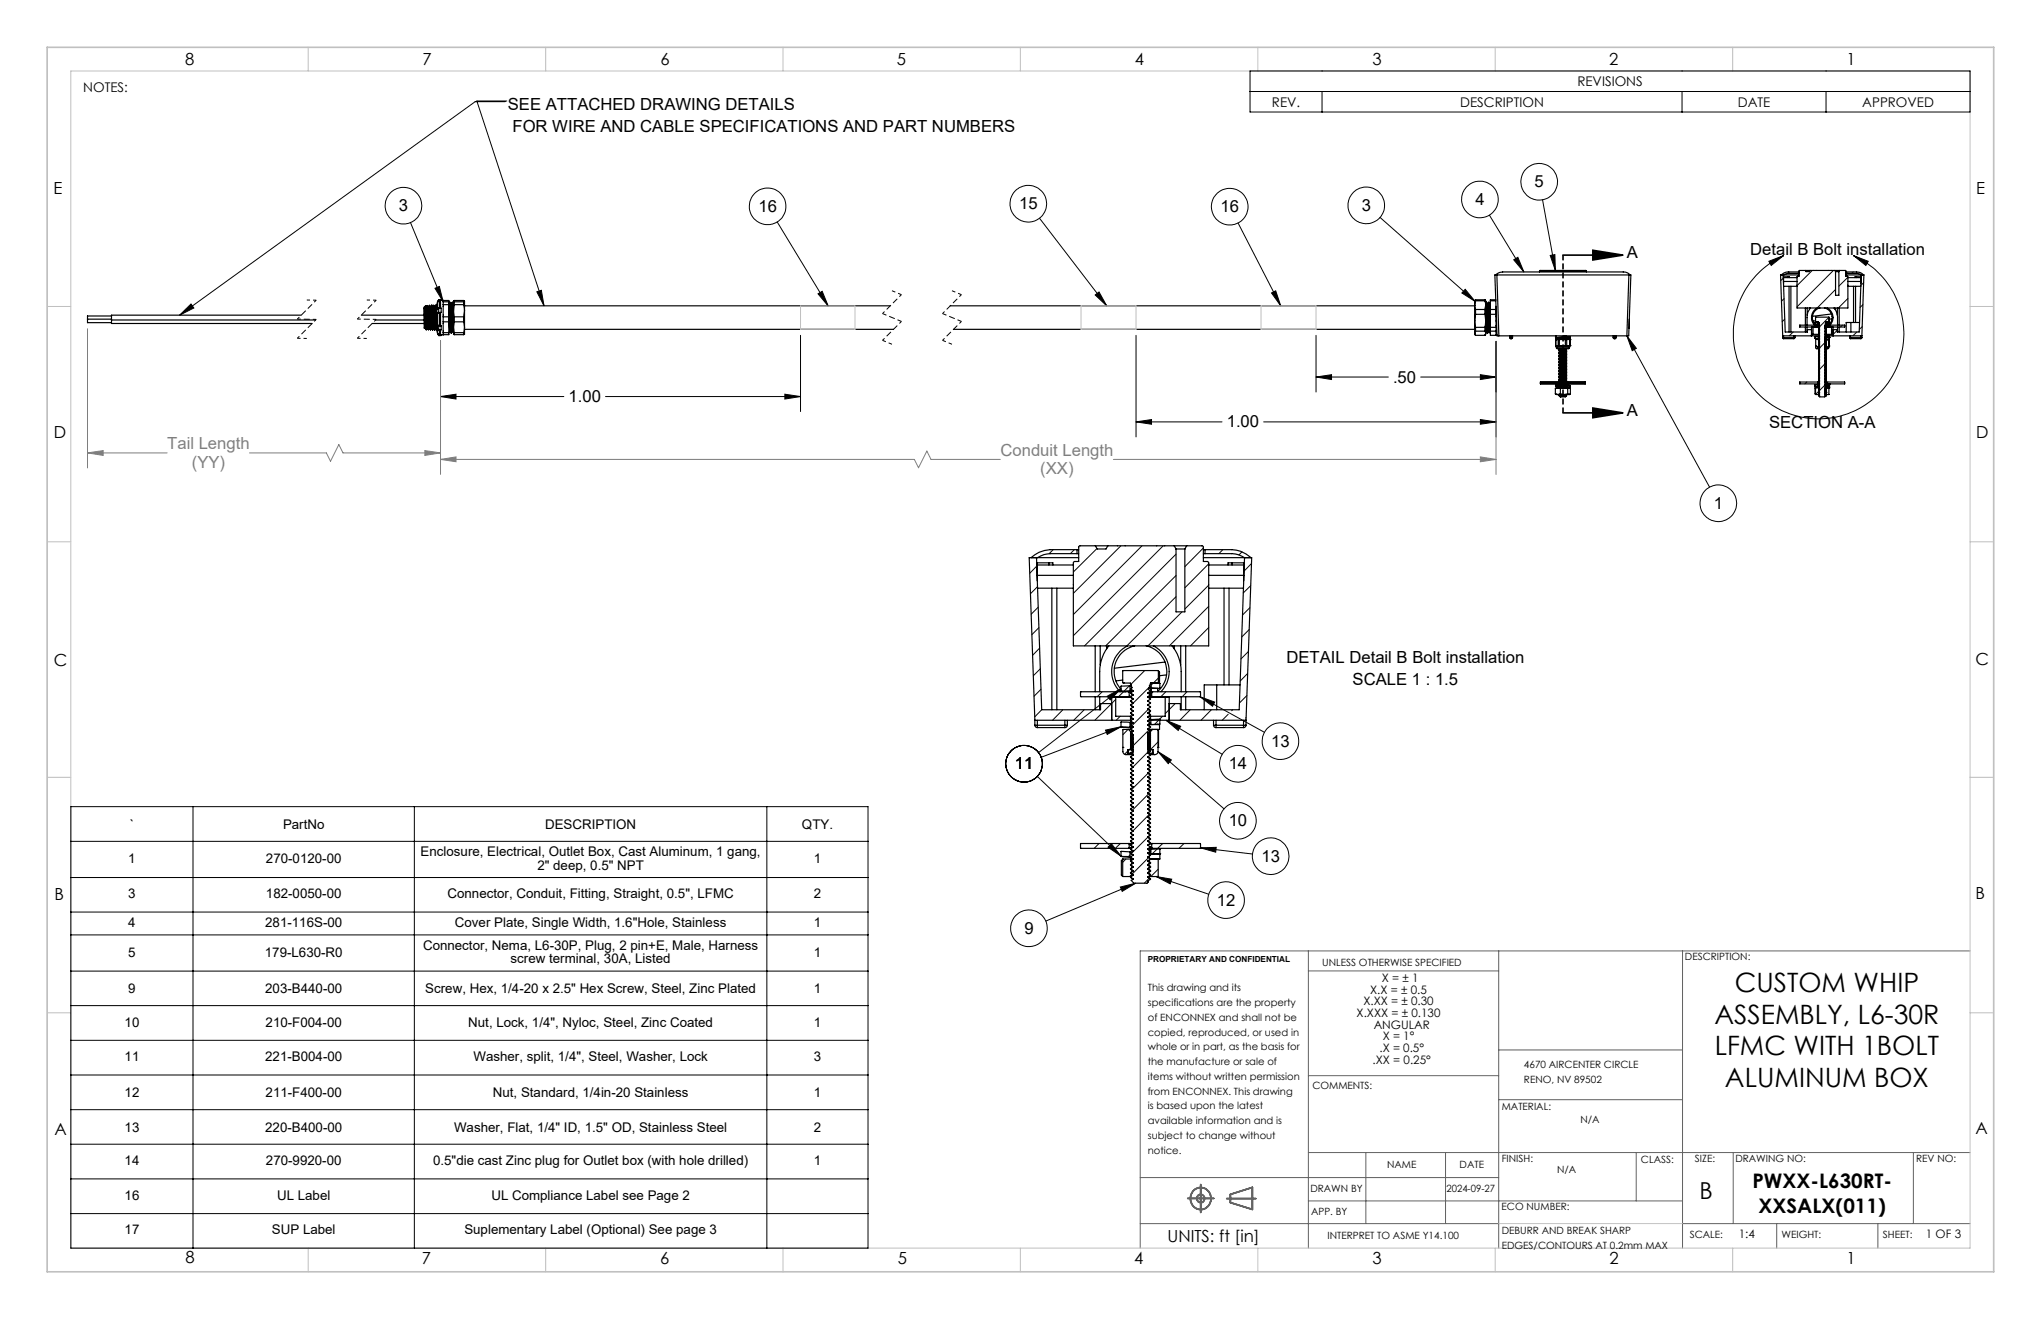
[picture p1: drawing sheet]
<svg xmlns="http://www.w3.org/2000/svg" width="432mm" height="279mm" viewBox="0 0 432 279" stroke-linecap="round" stroke-linejoin="round" font-family="sans-serif">
<defs><g id="words">
<g font-size="5.6">
<text x="367.2" y="209.9">CUSTOM WHIP</text>
<text x="362.9" y="216.6">ASSEMBLY, L6-30R</text>
<text x="362.9" y="223.2">LFMC WITH 1BOLT</text>
<text x="365.1" y="229.9">ALUMINUM BOX</text>
</g>
<text font-size="4.9" x="359.8" y="253.6">B</text>
<g font-size="4.2">
<text x="370.9" y="251.3">PWXX-L630RT-</text>
<text x="372.2" y="256.5">XXSALX(011)</text>
</g>
<g font-size="3.5">
<text x="39.2" y="13.8">8</text>
<text x="89.4" y="13.8">7</text>
<text x="139.8" y="13.8">6</text>
<text x="189.8" y="13.8">5</text>
<text x="240.2" y="13.8">4</text>
<text x="290.5" y="13.8">3</text>
<text x="340.6" y="13.8">2</text>
<text x="390.8" y="13.8">1</text>
<text x="107.5" y="23.3">SEE ATTACHED DRAWING DETAILS</text>
<text x="108.5" y="27.9">FOR WIRE AND CABLE SPECIFICATIONS AND PART NUMBERS</text>
<text x="11.3" y="41.1">E</text>
<text x="324.8" y="39.6">5</text>
<text x="418.3" y="41">E</text>
<text x="84.4" y="44.7">3</text>
<text x="160.5" y="44.8">16</text>
<text x="215.7" y="44.3">15</text>
<text x="258.3" y="44.9">16</text>
<text x="288.2" y="44.6">3</text>
<text x="312.3" y="43.4">4</text>
<text x="370.4" y="54">Detail B Bolt installation</text>
<text x="344.4" y="54.7">A</text>
<text x="294.9" y="80.9">.50</text>
<text x="120.4" y="85">1.00</text>
<text x="344.4" y="88">A</text>
<text x="11.4" y="92.7">D</text>
<text x="259.7" y="90.4">1.00</text>
<text x="374.4" y="90.6">SECTION A-A</text>
<text x="418.3" y="92.7">D</text>
<text x="362.7" y="107.6">1</text>
<text x="11.4" y="140.9">C</text>
<text x="272.3" y="140.3">DETAIL Detail B Bolt installation</text>
<text x="418.1" y="140.8">C</text>
<text x="286.3" y="144.8">SCALE 1 : 1.5</text>
<text x="269.1" y="157.9">13</text>
<text x="214.8" y="162.7">11</text>
<text x="260.1" y="162.7">14</text>
<text x="260.1" y="174.8">10</text>
<text x="267" y="182.3">13</text>
<text x="11.5" y="190.4">B</text>
<text x="257.6" y="191.6">12</text>
<text x="418.1" y="190.2">B</text>
<text x="216.8" y="197.5">9</text>
<text x="418.1" y="239.8">A</text>
<text x="11.5" y="240.1">A</text>
<text x="247.1" y="262.8">UNITS: ft [in]</text>
<text x="39.2" y="267.2">8</text>
<text x="89.3" y="267.4">7</text>
<text x="139.8" y="267.4">6</text>
<text x="190" y="267.4">5</text>
<text x="240" y="267.4">4</text>
<text x="290.5" y="267.4">3</text>
<text x="340.7" y="267.4">2</text>
<text x="390.8" y="267.5">1</text>
</g>
<g font-size="3.5" fill="#808080">
<text x="35.4" y="95">Tail Length</text>
<text x="40.6" y="98.9">(YY)</text>
<text x="211.8" y="96.4">Conduit Length</text>
<text x="220.2" y="100.3">(XX)</text>
</g>
<g font-size="2.8">
<text x="17.6" y="19.4">NOTES:</text>
<text x="269.2" y="22.6">REV.</text>
<text x="309.1" y="22.6">DESCRIPTION</text>
<text x="333.9" y="18.2">REVISIONS</text>
<text x="367.8" y="22.6">DATE</text>
<text x="394.2" y="22.6">APPROVED</text>
<text x="27.5" y="175.3">`</text>
<text x="59.9" y="175.3">PartNo</text>
<text x="115.4" y="175.3">DESCRIPTION</text>
<text x="169.7" y="175.3">QTY.</text>
<text x="27.2" y="182.5">1</text>
<text x="56.3" y="182.5">270-0120-00</text>
<text x="89" y="181.1">Enclosure, Electrical, Outlet Box, Cast Aluminum, 1 gang,</text>
<text x="113.7" y="184">2&quot; deep, 0.5&quot; NPT</text>
<text x="172.3" y="182.5">1</text>
<text x="27.2" y="190">3</text>
<text x="56.3" y="190">182-0050-00</text>
<text x="94.7" y="190">Connector, Conduit, Fitting, Straight, 0.5&quot;, LFMC</text>
<text x="172.3" y="190">2</text>
<text x="27.2" y="196.1">4</text>
<text x="56.1" y="196.1">281-116S-00</text>
<text x="96.3" y="196.1">Cover Plate, Single Width, 1.6&quot;Hole, Stainless</text>
<text x="172.3" y="196.1">1</text>
<text x="27.2" y="202.3">5</text>
<text x="56.1" y="202.3">179-L630-R0</text>
<text x="89.5" y="200.9">Connector, Nema, L6-30P, Plug, 2 pin+E, Male, Harness</text>
<text x="108.1" y="203.8">screw terminal, 30A, Listed</text>
<text x="172.3" y="202.3">1</text>
<text x="27.2" y="210.1">9</text>
<text x="56.1" y="210.1">203-B440-00</text>
<text x="90" y="210.1">Screw, Hex, 1/4-20 x 2.5&quot; Hex Screw, Steel, Zinc Plated</text>
<text x="172.3" y="210.1">1</text>
<text x="26.4" y="217.2">10</text>
<text x="56.2" y="217.2">210-F004-00</text>
<text x="99.1" y="217.2">Nut, Lock, 1/4&quot;, Nyloc, Steel, Zinc Coated</text>
<text x="172.3" y="217.2">1</text>
<text x="26.4" y="224.5">11</text>
<text x="56.1" y="224.5">221-B004-00</text>
<text x="100.2" y="224.5">Washer, split, 1/4&quot;, Steel, Washer, Lock</text>
<text x="172.3" y="224.5">3</text>
<text x="26.4" y="232.1">12</text>
<text x="56.2" y="232.1">211-F400-00</text>
<text x="104.3" y="232.1">Nut, Standard, 1/4in-20 Stainless</text>
<text x="172.3" y="232.1">1</text>
<text x="26.4" y="239.4">13</text>
<text x="56.1" y="239.4">220-B400-00</text>
<text x="96.1" y="239.4">Washer, Flat, 1/4&quot; ID, 1.5&quot; OD, Stainless Steel</text>
<text x="172.3" y="239.4">2</text>
<text x="26.4" y="246.5">14</text>
<text x="56.3" y="246.5">270-9920-00</text>
<text x="91.7" y="246.5">0.5&quot;die cast Zinc plug for Outlet box (with hole drilled)</text>
<text x="172.3" y="246.5">1</text>
<text x="26.4" y="253.8">16</text>
<text x="58.6" y="253.8">UL Label</text>
<text x="104" y="253.8">UL Compliance Label see Page 2</text>
<text x="26.4" y="261.1">17</text>
<text x="57.6" y="261.1">SUP Label</text>
<text x="98.3" y="261.1">Suplementary Label (Optional) See page 3</text>
</g>
<g font-size="2.5">
<text x="292.5" y="207.7">X = ± 1</text>
<text x="287.1" y="215.1">X.XXX = ± 0.130</text>
<text x="288.6" y="212.6">X.XX = ± 0.30</text>
<text x="290" y="210.2">X.X = ± 0.5</text>
<text x="290.8" y="217.6">ANGULAR</text>
<text x="292.7" y="220.1">X = 1°</text>
<text x="290.5" y="225">.XX = 0.25°</text>
<text x="292" y="222.5">.X = 0.5°</text>
<text x="368" y="261.9">1:4</text>
<text x="407.6" y="261.9">1 OF 3</text>
</g>
<g font-size="2.1">
<text x="356.6" y="203.1">DESCRIPTION:</text>
<text x="242.9" y="209.7">This drawing and its</text>
<text x="279.9" y="204.3">UNLESS OTHERWISE SPECIFIED</text>
<text x="242.9" y="212.8">specifications are the property</text>
<text x="242.9" y="215.9">of ENCONNEX and shall not be</text>
<text x="242.9" y="219.1">copied, reproduced, or used in</text>
<text x="242.9" y="222.2">whole or in part, as the basis for</text>
<text x="242.9" y="225.3">the manufacture or sale of</text>
<text x="322.6" y="226">4670 AIRCENTER CIRCLE</text>
<text x="242.9" y="228.4">items without written permission</text>
<text x="242.9" y="231.5">from ENCONNEX. This drawing</text>
<text x="277.8" y="230.4">COMMENTS:</text>
<text x="322.6" y="229.1">RENO, NV 89502</text>
<text x="242.9" y="234.6">is based upon the latest</text>
<text x="242.9" y="237.8">available information and is</text>
<text x="317.9" y="234.8">MATERIAL:</text>
<text x="334.5" y="237.5">N/A</text>
<text x="242.9" y="240.9">subject to change without</text>
<text x="242.9" y="244">notice.</text>
<text x="317.9" y="245.8">FINISH:</text>
<text x="358.8" y="245.8">SIZE:</text>
<text x="367.3" y="245.8">DRAWING NO:</text>
<text x="405.6" y="245.8">REV NO:</text>
<text x="293.6" y="247.1">NAME</text>
<text x="308.9" y="247.1">DATE</text>
<text x="329.6" y="248.2">N/A</text>
<text x="347.3" y="246.1">CLASS:</text>
<text x="277.3" y="252.2">DRAWN BY</text>
<text x="277.5" y="257.1">APP. BY</text>
<text x="306.2" y="252.2">2024-09-27</text>
<text x="317.8" y="256">ECO NUMBER:</text>
<text x="281" y="262.1">INTERPRET TO ASME Y14.100</text>
<text x="317.9" y="261.1">DEBURR AND BREAK SHARP</text>
<text x="357.6" y="261.9">SCALE:</text>
<text x="377.1" y="261.9">WEIGHT:</text>
<text x="398.5" y="261.9">SHEET:</text>
<text x="317.9" y="264.2">EDGES/CONTOURS AT 0.2mm MAX</text>
</g>
<text font-size="1.8" x="242.9" y="203.6">PROPRIETARY AND CONFIDENTIAL</text>
</g></defs>
<g fill="none" stroke="#606060" stroke-width=".35">
<path d="M251.4 253.5h5.5M252.6 251.8a2.24 2.24 0 0 1 3.1 .1 2.24 2.24 0 0 1 .1 3.1 2.24 2.24 0 0 1-3 .3 2.43 2.43 0 0 1-.2-3.5zM254.1 250.6v5.9M259.6 253.5h6.2M260.4 252.6l4.7-1.4v4.6l-4.7-1.4z"/>
<circle cx="254.1" cy="253.5" r=".84"/>
</g>
<g fill="none" stroke="#606060" stroke-width=".21">
<path d="M276.9 201.1v62.9M276.9 205.4h40.3M317.2 201.1v62.9M356.1 201.1v62.9M417 201.1h-175.7v62.9M276.9 227.5h40.3M317.2 222.1h38.9M317.2 232.6h38.9M241.3 258.8h75.9M241.3 249.1h75.9M276.9 243.8h140.1M276.9 254h79.2"/>
<path d="M289.1 243.8v15M306 243.8v15M346.3 243.8v10.2M356.1 258.8h60.9M366.9 243.8v15M376.1 258.8v5.2M397.5 258.8v5.2M405 243.8v15"/>
</g>
<g fill="none" stroke="#c0c0c0" stroke-width=".21">
<path d="M15 15h402v249h-402zM65.2 10v5M115.5 10v5M165.7 10v5M216 10v5M266.2 10v5M316.5 10v5M366.7 10v5M10 64.8h5M169.4 64.7h11.6v5h-11.6zM228.8 64.7h11.7v5h-11.7zM266.9 64.7h11.7v5h-11.7z"/>
<path d="M417 64.8h5M10 114.6h5M417 114.6h5M10 164.4h5M417 164.4h5M10 214.2h5M417 214.2h5M317.2 258.8h38.9M65.2 264v5M115.5 264v5M165.7 264v5M216 264v5"/>
<path d="M266.2 264v5M316.5 264v5M366.7 264v5"/>
</g>
<path d="M10 10h412v259h-412z" fill="none" stroke="#c0c0c0" stroke-width=".35"/>
<g fill="none" stroke="#000" stroke-width=".25">
<path d="M316.5 58.2l.4 12.8h.4M316.5 58.2h.3M316.5 58.2l.9-.6 .7-.1h25.5l.9 .2 .6 .5h-.3M316.8 58.2l.5 12.8M316.8 58.2h28M325.9 57.3h9.9M325.9 57.3v.2M335.8 57.3v.2M344.8 58.2l-.5 12.8M345.1 58.2l-.4 12.8h-.4M377.4 58.2l.5 12h4.7v-.5h.8M377.5 59.1h.1"/>
<path d="M377.5 59.5v.5M377.5 59.5h2.9M378.4 58.5h.3v.2M378.4 58.5h-.9v.6M378.4 58.5v.2M380.4 58.7h-2.9v.8M380.7 57.8h-2.4l-.8 .4M380.7 57.5h-2.2a1.98 1.98 0 0 0-1.5 .7M380.7 57.8h.1M380.7 57.5h.1M380.7 57.5v.3M380.8 58.2h-3.9l.4 12.8"/>
<path d="M382.1 57.2h-1.2l-.1 1.2-.4 .1v6.6h10.7v-6.6l-.4-.1-.1-1.2h-1.2M382.1 57.2h1M382.1 57.2l.2 .3h.7l.1-.3M383.1 57.2h5.3M388.4 57.2h1M388.4 57.2l.1 .3M388.5 57.5h.7M388.5 57.5v5h.7v-5M389.4 57.2l-.2 .3M390.7 57.8h.1M390.7 57.5h.1M390.7 58.2h3.8l-.4 12.8"/>
<path d="M390.8 57.8h2.4l.7 .4-.4 12h-4.6v-.5h-.9M390.8 57.5h2.2a1.98 1.98 0 0 1 1.5 .7M390.8 57.5v.3M391.1 58.7h2.8v.8M391.1 59.5h2.8M393 58.5h-.4v.2M393 58.5h.9v.6M393 58.5v.2M393.9 59.5v.5M393.9 59.1h.1M18.5 67.5v.8h5.1M18.5 67.5h5.1"/>
<path d="M23.6 67.7v.7h42.5M23.6 66.8h-5.1v.7M23.6 67.7h43.2M63.8 66.7h-40.2v1M76.5 66.7h13.3M78.8 68.4h11M79.5 67.7h10.3M89.8 65.1l.2 4.3M89.8 65.1l.3 3.9M89.8 66.4l.1 3.1M89.8 66.4l.2 3M89.8 65.1v1.3"/>
<path d="M89.9 69.5l.1-.1 .2 .4M90 64.7l-.2 .3v4.4l.1 .1M90.1 64.7l.1 .2M90.1 64.8v3.1M90.1 69l.1 .7M90.1 67.9v1.1M90.1 67.9l.1 1.8M90.2 65l.2 4.4zM90.2 69.7h.1M90.2 64.9h.1M90.2 64.9l.3-.2 .2 5M90.4 69.4l-.2 .3"/>
<path d="M90.4 69.4h.1M90.4 64.6h.1M90.5 69.4l.2 .3M90.6 64.9h.1M90.7 64.9l-.2-.2 .2 5M90.7 64.9l.2 4.5M90.9 64.6l-.2 .3M90.9 69.4l-.2 .4M90.9 64.6l.3 5.2M90.9 69.4h.1M90.9 69.4l.2 .3M90.9 64.7l.3 5"/>
<path d="M90.9 64.6l.3 .3 .1-.3 .1 .2 .1 5M91.1 64.9l.2 4.5M91.2 64.9l.2 4.5M91.3 69.4l-.1 .4M91.3 69.4h.1M91.3 64.6h.1M91.4 69.4l.2 .4M91.4 64.6l.1 .3M91.4 64.6h.1M91.4 64.6l.2 5.1M91.5 64.9h.1M91.5 64.9l.3 4.5"/>
<path d="M91.6 69.8h.1M91.6 64.9l.2 4.5M91.8 64.6l-.2 .3M91.8 69.4l-.2 .3M91.8 69.5h.1M91.8 64.6l.2 5.1zM91.8 64.6h.1M91.8 69.4l.2 .4M91.8 64.6l.2 .3M92 64.9l.3 4.5M92 64.9l.2 4.6M92 69.8h.1"/>
<path d="M92.2 69.5l.3 .3M92.2 64.6l-.2 .3M92.2 69.5l-.2 .3M92.3 64.5l.2 5.3M92.3 64.5h.1M92.3 64.6l.2 .3M92.3 64.6l.2 4.7M92.5 64.9h.1M92.5 69.8l.4 1.2M92.6 63.8v1.6l.3-.2M92.6 66.2v2.6M92.6 68.8l.3 .2"/>
<path d="M92.6 70.6l.3 .4M92.6 63.8h.5M92.6 66.2h.5M92.6 68.8h.5M92.6 70.6h.5M92.9 63.4l-.4 1v5.4M92.9 65.2h.5v.9M92.9 63.4h.5l-.3 .4M92.9 71h.1M92.9 63.4v.1M92.9 63.5l-.3 .3M92.9 65.2v.9"/>
<path d="M92.9 66.1l-.3 .1M92.9 69v.8M92.9 69.8l-.3-.2v1M92.9 63.5h.9v.3M92.9 71h.5M92.9 66.1h.5M92.9 69h.5M93.1 67.2v1.7M93.1 69.8v.8M93.1 68.8l.3 .2M93.1 66.2v2.6M93.1 63.8v1.4"/>
<path d="M93.1 70.5l.1 .2M93.1 70.6l.3 .4M93.2 64.5h.1M93.2 64.5l-.1 .2M93.2 64.9v-.4v.7M93.2 69.8v1h1.8v-.4M93.2 66.1v2.8M93.2 63.6v1.6M93.3 70.8l.1 .2M93.4 69v.8h-.5M93.4 66.1l-.3 .1M93.8 67v1.1"/>
<path d="M93.8 63.8v.6M93.8 70.4v.4M93.8 70.8h.1M93.8 68.1v2.3M93.8 64.4v2.6M93.8 70.4h1.2M93.8 64.4h1.2M93.8 67h1.2M93.8 63.6h1.2v.2M93.8 68.1h1.2M93.8 63.8h1.2M95 64.8l.2 5.2"/>
<path d="M95 67v1.1M95 63.8v.6M95 64.4v2.6M95 68.1v2.3M95.2 70l-.2 .4M95.2 64l.3 6.4M95.2 70.1h.1M95.2 70l.3 .4M95.2 63.9l-.2 .4 .2 5.7M95.3 63.9l.2 .4M95.3 64l.2 6.4M95.5 64.3l.2 5.7"/>
<path d="M95.5 70.4h.1M95.5 64.3l.2-.4 .3 .4M95.5 64.3l.3 5.7M95.7 64l.3 6.4-.2-.4M95.7 70.1h.1M95.7 70l-.2 .4M95.8 64l.2 5.7M96 65.7l.1 1.3M96 65.7v3.5M96 69.2l.1 1.2M96 63.7l.1 .1M96 63.7v2"/>
<path d="M96 69.2v1.5l.1 .1M96 63.7l.1-.1h2l.2 .1M96.1 68.1l-.1 1.1M96.1 67v1.1M96.1 63.8v.6M96.1 70.4v.4M96.1 70.4h2M96.1 70.8h2M96.1 64.4h2M96.1 67h2M96.1 64.4l-.1 1.3M96.1 68.1h2"/>
<path d="M96.1 63.8h2M98.1 68.1l.2 1.1M98.1 67v1.1M98.1 64.4l.2 1.3M98.1 63.8v.6M98.1 70.4v.4M98.3 65.7v3.5M98.3 69.2l-.2 1.2M98.3 63.7v2M98.3 69.2v1.5l-.2 .1M98.3 64.7h90.1M98.3 69.7h90.8"/>
<path d="M98.3 65.7l-.2 1.3M98.3 63.7l-.2 .1M201.1 64.7h111M201.8 69.7h110.3M312.1 64.5l.2 1M312.1 64.5v3.4M312.1 67.9l.2 1.3M312.1 67.9v2.6M312.1 70.5l.2 .4h2l.2-.4M312.1 70.5l.1 .4M312.3 66.5l-.2 1.4M312.3 65.5v1"/>
<path d="M312.3 69.2v.8M312.3 63.4v.2M312.3 63.4l-.2 .3v.8M312.3 70h2M312.3 65.5h2M312.3 66.5h2M312.3 69.2h2M312.3 63.6l-.2 .9M312.3 63.6h2M312.3 70l-.2 .5M312.3 63.4h2M314.3 66.5l.2 1.4"/>
<path d="M314.3 65.5v1M314.3 63.6l.2 .9M314.3 70l.2 .5M314.3 69.2v.8M314.3 63.4v.2M314.3 63.4v.1M314.3 63.5l.2 .2v.8M314.5 64.5v3.4M314.5 66.8l.1 3.2M314.5 65.1l.1 4.9M314.5 67.9l-.2 1.3M314.5 67.9v2.6"/>
<path d="M314.5 70.5l-.2 .4M314.5 64.5l-.2 1M314.6 70.1l-.1 .2M314.6 64l.3 6.4M314.6 70.1h.1M314.6 70l.3 .4M314.6 63.9l-.1 .3M314.7 63.9l.2 .4M314.9 64.3h.1M314.9 64.3l.2 5.7M314.9 70.4h.1M314.9 64.3l.2-.4 .3 .4"/>
<path d="M314.9 64.3l.3 5.7M315.1 70.1l-.2 .3M315.1 70.1h.1M315.1 64l.3 6.4M315.2 70l.2 .4M315.2 64l.2 6.4M315.4 64.3l.1 1.2M315.4 70.4h.1M315.5 64.3h-.1M315.5 65.5v1M315.5 69.2v.8M315.5 70.4h-.1"/>
<path d="M315.5 70h1.2M315.5 65.5h1.2M315.5 66.5h1.2M315.5 69.2h1.2M315.5 70v.9l1.2-.1M315.5 63.6v1.9M315.5 66.5v2.7M315.5 63.6h1.1M316.6 63.4h-1.1v.2M316.7 65.5v1M316.7 69.2v.8M316.7 66.5v2.7"/>
<path d="M316.7 70v.8M316.7 64.8v.7M316.7 70.8h.2M317.3 71h27M319.5 71.4l.3 .2M319.5 71.4h.3M319.5 71v.4M319.8 71.4v.2M319.8 71.4h.1M319.8 71.6h.1M319.8 71v.4M319.9 71.4v.2"/>
<path d="M319.9 71.4h.2M319.9 71v.4M320.1 71.4l-.2 .2M320.1 71v.4M329.2 71.1v.4M329.3 71.8h.5M329.3 71.8h.1M329.3 73.1l.2 .1M329.3 73.1h.1M329.3 73.1l.1 .1M329.3 71.8v1.3M329.4 73.5l.2 .3h2.4l.2-.3"/>
<path d="M329.4 71l-.1 .1M329.4 73.2h.1M329.4 73.5h2.8M329.4 73.2v.3M329.5 73.2h1.2M329.8 71.8h.3M329.8 73.1l-.3 .1M329.8 73.1h.3M329.8 71.8v1.3M330 71.5h.2M330 79.9l.2 .2M330 79.6l.2 .2"/>
<path d="M330 79.3l.2 .1M330 79l.2 .1M330 78.7l.2 .1M330 78.3l.2 .2M330 78l.2 .2M330 77.7l.2 .1M330 77.4l.2 .1M330 77.1l.2 .1M330 76.8l.2 .1M330 76.4l.2 .2M330 76.1l.2 .2M330 75.8l.2 .1"/>
<path d="M330 75.5l.2 .1M330 75.2l.2 .1M330 74.8l.2 .2M330 74.5l.2 .2M330 74.2l.2 .2M330 73.9l.2 .1M330 71.7l.2 .1M330 71.6v.1M330 73.9h.1M330 74.2h.1M330 74.5h.1M330 74.8h.1"/>
<path d="M330 75.1v.1M330 75.4v.1M330 75.8h.1M330 76.1h.1M330 76.4h.1M330 76.7v.1M330 77v.1M330 77.4h.1M330 77.7h.1M330 78h.1M330 78.3h.1M330 78.6v.1"/>
<path d="M330 78.9v.1M330 79.3h.1M330 79.6h.1M330 79.9h.1M330.1 71.8h1.2M330.1 71.6h1zM330.1 71.8v1.3M330.1 73.1l.6 .1M330.2 73.8l-.2 .1M330.2 71.5h.1M330.2 79.8l-.2 .1M330.2 79.4l-.2 .2"/>
<path d="M330.2 79.1l-.2 .2M330.2 78.8l-.2 .1M330.2 78.5l-.2 .1M330.2 78.2l-.2 .1M330.2 77.8l-.2 .2M330.2 77.5l-.2 .2M330.2 77.2l-.2 .2M330.2 76.9l-.2 .1M330.2 76.6l-.2 .1M330.2 76.3l-.2 .1M330.2 75.9l-.2 .2M330.2 75.6l-.2 .2"/>
<path d="M330.2 75.3l-.2 .1M330.2 75l-.2 .1M330.2 74.7l-.2 .1M330.2 74.4l-.2 .1M330.2 74l-.2 .2M330.2 71.5l-.2 .1M330.7 73.2h1.3M331 73.8l-1 .1M331.1 71.4l-1.8 .1h.9h-.2l1.3-.1M331.1 71.7h1.2zM331.1 71.7v.1M331.1 71.3l-1.8 .1"/>
<path d="M331.1 71.3v.1M331.1 71.4v.3M331.1 71.4h.1M331.1 71.7l-.9 .1M331.1 71.4l-.9 .1M331.1 71v.3M331.1 71.4h.2M331.1 71.7l-.5 .1M331.2 71.8l-2 .1M331.3 71.1h.3l-.3 .1h.3M331.3 71.3v.1M331.3 71v.3"/>
<path d="M331.3 71.8h.3M331.3 73.1l-.6 .1M331.3 73.1h.3M331.3 71.8v1.3M331.4 79.9l.2-.1-1.6 .1M331.4 79.6l.2-.1-1.6 .1M331.4 79.3l.2-.1-1.6 .1M331.4 78.9l.2-.1-1.6 .2M331.4 78.6l.2-.1-1.6 .2M331.4 78.3l.2-.1-1.6 .1M331.4 78l.2-.1-1.6 .1M331.4 77.7l.2-.1-1.6 .1"/>
<path d="M331.4 77.4l.2-.2-1.6 .2M331.4 77l.2-.1-1.6 .2M331.4 76.7l.2-.1-1.6 .2M331.4 76.4l.2-.1-1.6 .1M331.4 76.1l.2-.1-1.6 .1M331.4 75.8l.2-.1-1.6 .1M331.4 75.4l.2-.1-1.6 .2M331.4 75.1l.2-.1-1.6 .2M331.4 74.8l.2-.1-1.6 .1M331.4 74.5l.2-.1-1.6 .1M331.4 74.2l.2-.1-1.6 .1M331.4 73.9l.1-.1-1.5 .1"/>
<path d="M331.4 79.9l.2 .1-1.6 .2M331.4 79.6l.2 .1-1.6 .2M331.4 79.3l.2 .1-1.6 .2M331.4 79l.2 .1-1.6 .2M331.4 78.7l.2 .1-1.6 .1M331.4 78.3l.2 .1-1.6 .2M331.4 78l.2 .1-1.6 .2M331.4 77.7l.2 .1-1.6 .2M331.4 77.4l.2 .1-1.6 .2M331.4 77.1l.2 .1-1.6 .2M331.4 76.8l.2 .1-1.6 .1M331.4 76.4l.2 .1-1.6 .2"/>
<path d="M331.4 76.1l.2 .1-1.6 .2M331.4 75.8l.2 .1-1.6 .2M331.4 75.5l.2 .1-1.6 .2M331.4 75.2l.2 .1-1.6 .1M331.4 74.8l.2 .2-1.6 .1M331.4 74.5l.2 .1-1.6 .2M331.4 74.2l.2 .1-1.6 .2M331.4 73.9l.2 .1-1.6 .2M331.4 79.9l-1.2 .1M331.4 79.6l-1.2 .1M331.4 79.3l-1.2 .1M331.4 78.9l-1.2 .2"/>
<path d="M331.4 78.6l-1.2 .2M331.4 78.3l-1.2 .1M331.4 78l-1.2 .1M331.4 77.7l-1.2 .1M331.4 77.4l-1.2 .1M331.4 77l-1.2 .2M331.4 76.7l-1.2 .2M331.4 76.4l-1.2 .1M331.4 76.1l-1.2 .1M331.4 75.8l-1.2 .1M331.4 75.4l-1.2 .2M331.4 75.1l-1.2 .2"/>
<path d="M331.4 74.8l-1.2 .2M331.4 74.5l-1.2 .1M331.4 74.2l-1.2 .1M331.4 73.9l-1.2 .1M331.4 79.9l-1.2 .2M331.4 79.6l-1.2 .2M331.4 79l-1.2 .1M331.4 78.7l-1.2 .1M331.4 78.3l-1.2 .2M331.4 78l-1.2 .2M331.4 77.1l-1.2 .1M331.4 76.8l-1.2 .1"/>
<path d="M331.4 76.4l-1.2 .2M331.4 76.1l-1.2 .2M331.4 75.5l-1.2 .1M331.4 75.2l-1.2 .1M331.4 74.5l-1.2 .2M331.4 74.2l-1.2 .2M331.4 71.3l.1 .1M331.4 71.7l-.3 .1M331.5 71.3h.1l-.1 .1M331.5 71.4h-.4M331.6 71.2l-.5 .2M331.6 71.2l.7 .1"/>
<path d="M331.6 71.8h.7M331.6 71.1v.1M331.6 71.8v1.3M331.6 74v.1M331.6 74.3v.1M331.6 74.6v.1M331.6 75h.1M331.6 75.3h.1M331.6 75.6v.1M331.6 75.9v.1M331.6 76.2v.1M331.6 76.5v.1"/>
<path d="M331.6 76.9h.1M331.6 77.2h.1M331.6 77.5v.1M331.6 77.8v.1M331.6 78.1v.1M331.6 78.4v.1M331.6 78.8h.1M331.6 79.1v.1M331.6 79.4v.1M331.6 79.7v.1M331.6 73.1l.4 .1M332 73.2h.2"/>
<path d="M332.2 73.2v.3M332.3 71.3l-1.1 .1M332.3 71.3l-.8 .1M332.3 71.8h.1M332.3 73.1l-.3 .1M332.3 73.1h.1M332.3 71.8v1.3M332.4 71.3v.4M332.4 73.1l-.2 .1M341.5 71.4l.2 .2M341.5 71.4h.2M341.5 71v.4"/>
<path d="M341.7 71.4v.2M341.7 71.4h.1M341.7 71.6h.1M341.7 71v.4M341.8 71.4v.2M341.8 71.4h.3M341.8 71v.4M342.1 71.4l-.3 .2M342.1 71v.4M344.8 67.5v1.9M377.3 71h7.7M377.3 71.4h.2"/>
<path d="M377.3 71.4l.2 .2M377.3 71v.4M377.5 71.4v.2M377.5 71.4h2.2M377.5 71.6h2.2M377.5 71v.4M377.5 60.6h2.9M378.7 60.6v9.6M379.1 60.6v9.6M379.7 71.4v.2M379.7 71.4h.2M379.7 71v.4"/>
<path d="M379.9 71.4l-.2 .2M379.9 71v.4M382.1 65.1v3.7M382.1 69.2v1M382.5 69.2v1M382.5 65.1v1.6M383 65.1v.3M383.2 65.1a2.85 2.85 0 0 0-.7 2.1v1.6M383.8 69.2h1.1M383.8 69.2h-.4v1.8M383.8 69.2v1.5h1.1M384.1 71.6h.1"/>
<path d="M384.2 71.6h.8h-.2M384.2 71.6h.6M384.2 68.7l.3 .1M384.3 67.9h-.5M384.3 73.2h.1M384.4 68.1h.1M384.5 73.8h.6M384.6 69.2h.1M384.7 65.1a2.26 2.26 0 0 0-.6 3.7M384.7 73.7h.3M384.7 71.8h-.4v1.8l.1 .2 .3-.1M384.7 71.8h.3"/>
<path d="M384.7 71.8l.4 .3-.2 .1M384.8 68.8h-3.9v.4h3.9M384.8 68.8h.2M384.8 69.2h.1M384.8 68.8h.1M384.8 69.1v.1M384.8 69.1h.2M384.8 68.8v.3M384.8 68.7h-.6M384.8 68.7h.3M384.9 71.2h.2M384.9 71.2h-.8v.4"/>
<path d="M384.9 71.6h-.1M384.9 71.2v.4M384.9 71.6h.2M384.9 71.2l.2 .1M384.9 68.3l.1 .1zM384.9 68.3h-.7v.4M384.9 68.7h-.1M384.9 68.7h.2M384.9 68.3v.4M384.9 69.8l.2 .2M384.9 76.5l.2 .1M384.9 71.4l.2 .2"/>
<path d="M384.9 77.1l.2 .2M384.9 77.8l.2 .1M384.9 71.7l.2 .2M384.9 78.1l.2 .1M384.9 74.3l.2 .1M384.9 78.4l.2 .2M384.9 80l.2 .1M384.9 76.2l.2 .1M384.9 71.1l.2 .1M384.9 69.5l.2 .2M384.9 79.4l.2 .1M384.9 75.9l.2 .1"/>
<path d="M384.9 76.8l.2 .2M384.9 79.7l.2 .1M384.9 77.5l.2 .1M384.9 74.9l.2 .2M384.9 73.6l.2 .2M384.9 75.6l.2 .1M384.9 75.2l.2 .2M384.9 74.6l.2 .1M384.9 78.7l.2 .2M384.9 79l.2 .2M384.9 70.8l.2 .1M384.9 70.5l.2 .1"/>
<path d="M384.9 74l.2 .1M384.9 68.6l.2 .1M384.9 70.2l.2 .1M384.9 69.2l.2 .1M384.9 68.9l.2 .1M384.9 70.7h.1M384.9 72.2h.2M384.9 73.2h.2M384.9 72.8l.2 .2-.2 .2M384.9 72.5l.2 .1M384.9 72.2l.2 .1-.2 .2M384.9 72.8l.2 .1"/>
<path d="M384.9 72.6l.2 .1-.2 .1M384.9 72.6h.2M384.9 73.2l.2 .1v.3h-.4M384.9 68.3h.1M384.9 69.8h.1M384.9 76.5h.1M384.9 71.4h.1M384.9 77.1h.1M384.9 77.8h.1M384.9 71.7h.1M384.9 78.1h.1M384.9 74.3h.1"/>
<path d="M384.9 78.4h.1M384.9 80h.1M384.9 76.2h.1M384.9 71.1h.1M384.9 69.5h.1M384.9 79.4h.1M384.9 75.9h.1M384.9 76.8h.1M384.9 79.7h.1M384.9 77.5h.1M384.9 74.9h.1M384.9 73.6h.1"/>
<path d="M384.9 75.6h.1M384.9 75.2h.1M384.9 74.6h.1M384.9 78.7h.1M384.9 79h.1M384.9 70.8h.1M384.9 70.5h.1M384.9 74h.1M384.9 68.6h.1M384.9 70.2h.1M384.9 69.2h.1M384.9 68.9h.1"/>
<path d="M384.9 70.7v.4M384.9 72.5v.1M384.9 73.2h.1M385 71.9h.1M385 71.9v.1M385 72.2l.1 .1M385 72.9h.1M385 71.9l.1 .1M385 68.3l-.1 .3M385 72.1l.1 .1M385 72.8h.1M385 72.4l.1 .1"/>
<path d="M385 73.1l.1 .1M385.1 71.2h.1M385.1 79.8l-.2 .2M385.1 79.5l-.2 .2M385.1 79.2l-.2 .2M385.1 78.9l-.2 .1M385.1 78.6l-.2 .1M385.1 78.2l-.2 .2M385.1 77.9l-.2 .2M385.1 77.6l-.2 .2M385.1 77.3l-.2 .2M385.1 77l-.2 .1"/>
<path d="M385.1 76.6l-.2 .2M385.1 76.3l-.2 .2M385.1 76l-.2 .2M385.1 75.7l-.2 .2M385.1 75.4l-.2 .2M385.1 75.1l-.2 .1M385.1 74.7l-.2 .2M385.1 74.4l-.2 .2M385.1 74.1l-.2 .2M385.1 73.8l-.2 .2M385.1 73.2l-.2 .1 .2 .2-.2 .1M385.1 73.2h.1"/>
<path d="M385.1 72.9l-.2 .1 .2 .2M385.1 72.8v.1M385.1 72.6l-.2 .1 .2 .1M385.1 72.5v.1M385.1 72.2l-.2 .1 .2 .2M385.1 72.2h.1M385.1 71.9l-.2 .1 .2 .2M385.1 71.9h.1M385.1 71.6l-.2 .1M385.1 71.3l-.2 .1M385.1 71.2v.1M385.1 70.9l-.2 .2"/>
<path d="M385.1 70.6l-.2 .2M385.1 70.3l-.2 .2M385.1 70l-.2 .2M385.1 69.7l-.2 .1M385.1 69.3l-.2 .2M385.1 69l-.2 .2M385.1 68.7l-.2 .2M385.1 68.7h.1M385.1 73.4h-.4v.3M385.1 73.3v.1M385.2 65.1a2.08 2.08 0 0 0-1.1 3.5M386.2 65.1a2.08 2.08 0 0 1 1.5 1.6 2.08 2.08 0 0 1-.6 2"/>
<path d="M386.3 71.4l.2 .1M386.3 74.6l.2 .1M386.3 74.3l.2 .1M386.3 74l.2 .1M386.3 75.6l.2 .1M386.3 75.9l.2 .1M386.3 79.4l.2 .1M386.3 77.5l.2 .1M386.3 78.4l.2 .1M386.3 75.2l.2 .1M386.3 77.1l.2 .1M386.3 76.5l.2 .1"/>
<path d="M386.3 76.2l.2 .1M386.3 79l.2 .2M386.3 77.8l.2 .1M386.3 78.7l.2 .1M386.3 79.7l.2 .1M386.3 76.8l.2 .1M386.3 78.1l.2 .1M386.3 80l.2 .1M386.3 74.9l.2 .1M386.3 69.2h.3M386.3 69.2h1.4M386.3 68.9h.2"/>
<path d="M386.3 72.3l.2 .1M386.3 72.7h.2M386.3 73h.2M386.3 73.3h.2M386.3 72l.2 .1M386.3 68.9l.2 .1M386.3 69.2h.1M386.3 69.2l.2 .1M386.3 71.4h.1M386.3 71.4l.2 .2M386.3 71.7l.2 .2M386.3 72l.2 .2-.2 .1"/>
<path d="M386.3 72.3l.2 .2-.2 .2M386.3 72.7l.2 .1-.2 .2M386.3 73l.2 .2-.2 .1M386.3 73.3h.1M386.3 73.3l.2 .2-.2 .1M386.3 73.6l.2 .2M386.3 74.9l.2 .2M386.3 75.2l.2 .2M386.3 76.8l.2 .2M386.3 77.1l.2 .2M386.3 78.4l.2 .2M386.3 78.7l.2 .2"/>
<path d="M386.3 71.7h.1M386.3 71.4h.2M386.3 73.3v.1M386.3 73.4v.2M386.3 73.6h.4M386.3 73.4h.4v.3M386.3 71.7l.1 .1M386.3 71.8h.3M386.3 72.3h.2M386.3 72.6l.2 .1M386.3 72.9l.2 .1M386.3 72h.2"/>
<path d="M386.3 71.8h.1M386.4 70.7h.1M386.4 71.8h.8M386.4 71.4l-.1 .1M386.4 68.5h.1M386.4 73.7h.3M386.4 72h.1M386.4 68.5l.1 .2M386.4 69.1h.2M386.4 70.2v.1M386.4 71.4h.1M386.4 68.3l.1 .1"/>
<path d="M386.4 71.3l.1 .1M386.4 70.4v.2M386.5 73.8h.4M386.5 71.5v.1M386.5 68.7h.1M386.5 69h.1M386.5 71.2h.1M386.5 70.6h.1M386.5 70.3h.1M386.5 69.3h.1M386.5 68.4h.1M386.5 69.9v.1"/>
<path d="M386.5 69.6v.1M386.5 70.9h.1M386.5 74.7h.1M386.5 74.4h.1M386.5 74.1h.1M386.5 75.7h.1M386.5 76h.1M386.5 79.5h.1M386.5 77.6h.1M386.5 78.5v.1M386.5 75.3v.1M386.5 77.2v.1"/>
<path d="M386.5 76.6h.1M386.5 76.3h.1M386.5 79.2h.1M386.5 77.9h.1M386.5 78.8v.1M386.5 79.8h.1M386.5 76.9v.1M386.5 73.8h.1M386.5 78.2h.1M386.5 75v.1M386.5 71.8v.1M386.5 71l-.1 .1"/>
<path d="M386.5 72.1l-.2 .1 .2 .1M386.5 73l-.2 .2 .2 .1M386.5 72.4l-.2 .1 .2 .2M386.5 72.7l-.2 .1 .2 .2M386.5 68.4l-.1 .1M386.5 68.7l-.2 .2M386.5 69l-.2 .2M386.5 69.3l-.2 .2 .2 .2M386.5 69.7l-.2 .1 .2 .2M386.5 70l-.2 .1 .2 .2M386.5 70.3l-.2 .1 .2 .2M386.5 70.6l-.2 .2 .2 .1"/>
<path d="M386.5 71l-.2 .1 .2 .1M386.5 71.2l-.2 .2M386.5 71.6l-.2 .1M386.5 71.9l-.2 .1M386.5 73.8l-.2 .2M386.5 74.1l-.2 .2M386.5 74.4l-.2 .2M386.5 74.7l-.2 .2M386.5 75.1l-.2 .1M386.5 75.4l-.2 .2M386.5 75.7l-.2 .2M386.5 76l-.2 .2"/>
<path d="M386.5 76.3l-.2 .2M386.5 76.6l-.2 .2M386.5 77l-.2 .1M386.5 77.3l-.2 .2M386.5 77.6l-.2 .2M386.5 77.9l-.2 .2M386.5 78.2l-.2 .2M386.5 78.6l-.2 .1M386.5 78.9l-.2 .1M386.5 79.2l-.2 .2M386.5 79.5l-.2 .2M386.5 79.8l-.2 .2"/>
<path d="M386.5 71h7.6M386.5 70.7v.3M386.5 72v.1M386.5 72.3v.1M386.5 72.7h.1M386.5 73h.1M386.5 73.3h.1M386.5 73.3v.1M386.5 71.4h.1M386.5 71v.4M386.5 71h.1M386.5 68.5h.1"/>
<path d="M386.5 68.9h.1M386.5 68.5v.4M386.5 68.1h.7M386.5 68.5h.7M386.5 68.5h.6M386.5 68.1v.4M386.6 68.8h3.9v.4h-3.9M386.6 69.1v.1M386.6 71.4h.6M386.6 68.8v.3M386.6 68.8h.1M386.6 71.8h.5"/>
<path d="M386.6 71.8l-.2 .2M386.7 65.1a2.28 2.28 0 0 1 .6 3.7M386.8 69.2h.1M387 71.4h.2M387 68.1h.1M387.1 68.5h.1M387.1 68.5v.3M387.1 71.8v1.7l-.2 .3-.2-.1M387.1 73.2h.1M387.1 67.1l.1 1h-.7v.3M387.1 67.1h-2.8v1h.6v.2M387.1 67.1v1"/>
<path d="M387.1 71.8h.1M387.1 73.1v.1M387.2 71h-.7M387.2 71.7v.1M387.2 71.4h.1M387.2 71h.1M387.2 71.4v.3M387.2 68.5h.1M387.2 71v.3M387.2 71.3v.1M387.2 71.4h-.7M387.2 68.1v.4"/>
<path d="M387.7 69.2h.3v1.8M387.7 69.2v1.5h-1.2M387.7 66.4l-4.1 .5M387.8 67.4l-.6 .1M388.2 65.1a3.1 3.1 0 0 1 .7 2.1v1.6M388.4 65.1v.3M388.9 65.1v1.6M388.9 69.2v1M389.3 65.1v3.7M389.3 69.2v1M391.1 60.6h2.8M391.5 71.4l.2 .2"/>
<path d="M391.5 71.4h.2M391.5 71v.4M391.7 71.4v.2M391.7 71.4h2.2M391.7 71.6h2.2M391.7 71v.4M391.8 68.2h-1v2M391.8 68.2h1.8M391.8 68.2v2M392.3 60.6v7.6M392.7 60.6v7.6M393.9 71.4v.2"/>
<path d="M393.9 71.4h.2M393.9 71v.4M394.1 71.4l-.2 .2M394.1 71v.4M326 81.2h9.5M326 80.8h9.6M326 81.2h9.6M326 80.8v.4M329.2 83.3l.5 .2M329.2 82.2v1.1M329.2 83.3h.1M329.3 83.4l.4 .1"/>
<path d="M329.7 83.5h1.3M329.7 82l.6 .2M329.7 82h1.3l-.7 .2M329.7 82l-.5 .2M330 81.7l.1 .1M330 82h.1M330 83.4l.2 .2M330 81.8l.2 .2M330 80.6l.2 .1M330 80.2l.2 .2M330 83.7h.1M330 83.7h.3"/>
<path d="M330 80.2h.1M330 80.5v.1M330 81.8h.1M330 83.7l.1 .1M330.1 81.7l-.1 .1M330.1 83.8l.1 .1M330.2 83.9l1.3-.1-.2 .1zM330.2 83.6l-.2 .1M330.2 82h-.1M330.2 80.7l-.1 .1M330.2 80.4l-.2 .1M330.2 80.1l-.2 .1"/>
<path d="M330.3 83.3l-.6 .2M330.3 83.3l.7 .2M330.3 82.2v1.1M330.3 83.7l1.3-.1-.2 .1M330.3 83.7l-.2 .1M330.5 82h.4M330.8 81.6l-1.5 .1 .7 .1M330.8 81.6l-1.5 .1M330.8 81.2l-1.6 .1v.4M330.8 81.2l-1.5 .1M330.8 81.2h.1M330.8 81.9h-.6"/>
<path d="M330.8 81.2v.4M330.8 81.6h.4M330.8 81.2h.4M330.9 82l1.5-.1zM330.9 82h.1M330.9 81.7v.3M330.9 81.8h-.9M330.9 81.9l-.7 .1M330.9 81.7l-.9 .1M331 83.5h1.1M331 83.5h-.8M331.2 81.2h-.3"/>
<path d="M331.2 81.6l-1.2 .2M331.2 81.2h.1M331.2 81.6h.1M331.2 81.2v.4M331.3 83.5l-1.1 .1M331.4 81.2l.2 .1-.4 .1h.4l-.2 .1M331.4 80.5l.2-.1-1.6 .2M331.4 80.2l.2-.1-1.6 .1M331.4 81.5l.2 .1-.2-.1M331.4 80.6l.2 .1-1.4 .1M331.4 80.2l.2 .2-1.6 .1M331.4 81.5l.9 .1"/>
<path d="M331.4 83.7l-1.2 .1M331.4 81.5h-.2M331.4 80.5l-1.2 .2M331.4 80.2l-1.2 .2M331.4 83.7l-1.2 .2M331.4 81.5l-.2 .1M331.4 80.6l-1.2 .1M331.4 83.7l.1 .1M331.4 81.2h-.2M331.4 81.6h.2M331.4 83.5h.2l-1.6 .2M331.4 82h-.5"/>
<path d="M331.4 82.1l.4 .1M331.4 81.6l-.5 .1M331.5 81.6h.1M331.5 82h.1M331.6 80.7l-.2 .1M331.6 80.7h.1M331.6 80v.1M331.6 80.4h.1M331.6 81.3v.1M331.6 83.5v.1M331.8 83.3l-.8 .2M331.8 82.2v1.1"/>
<path d="M331.8 83.3l.3 .2M332.1 82l.3 .2v1.1l-.3 .2M332.1 82l.2 .1M332.1 82l-.3 .2M332.3 83.4l-.2 .1M332.3 81.6h-.9M332.3 81.6h.1M332.4 81.6l-1.5 .1M332.4 81.6v.3M335.5 81.2h.1M335.6 80.8v.4M384.1 81.8h.1"/>
<path d="M384.2 81.8l.7 .1M384.2 81.8l.6 .1M384.3 82.1l-.1 .1 .1 1.2M384.3 83.4l.7 .1M384.3 82.1v1.3M384.8 80.8h-3.9v.4h3.9M384.8 80.8h.1M384.8 81.2h.1M384.8 80.8h.3M384.8 81.2h.2M384.8 80.8h.2M384.8 80.8v.4"/>
<path d="M384.8 81.9h.1M384.9 81.5h.1M384.9 81.5l-.8-.1v.4M384.9 81.8v.1M384.9 81.8l-.1 .1M384.9 81.5v.3M384.9 81.9l.2 .1M384.9 81l.2 .1M384.9 81.6l.2 .1M384.9 80.3l.2 .2M384.9 80.6l.2 .2M384.9 83.5l.2 .1"/>
<path d="M384.9 81.3l.2 .1M384.9 82.2l.2 .1M384.9 83.2l.2 .1M384.9 82.9l.2 .1M384.9 82.5l.2 .1M384.9 82h.2M384.9 83.4h.1M384.9 83.5h.1M384.9 82.5l.2 .2M384.9 82.2l.2 .2M384.9 81.9h.1M384.9 81h.1"/>
<path d="M384.9 81.6h.1M384.9 80.3h.1M384.9 80.6h.1M384.9 81.3h.1M384.9 83.4v.1M384.9 82l-.6 .1M384.9 82l.1 .1M385 82.1l-.1 .1M385 82.1h.1M385.1 83.3h.1M385.1 83.3l-.2 .1M385.1 82.7l-.2 .2"/>
<path d="M385.1 83l-.2 .2M385.1 82.4l-.2 .1M385.1 82.3v.1M385.1 82.6v.1M385.1 83h.1M385.1 83.6l-.1 .1 .2 .2 1.1-.1M385.1 83.3l-.2 .2M385.1 83l-.2 .1M385.1 82.7l-.2 .1M385.1 82l-.2 .2M385.1 81.7l-.2 .2M385.1 81.4l-.2 .2"/>
<path d="M385.1 81.1l-.2 .2M385.1 80.8l-.2 .2M385.1 80.8h.1M385.1 80.5l-.2 .1M385.1 80.1l-.2 .2M386.3 81.3l.2 .1M386.3 80.3l.2 .1M386.3 80.6l.2 .1M386.3 83.5l.2 .1M386.3 81.6h.1M386.3 82.9l.2 .1M386.3 83.2l.2 .1"/>
<path d="M386.3 82.5l.2 .1M386.3 80.3l.2 .2M386.3 80.6l.2 .2M386.3 81.6l.2 .1M386.3 82.2l.2 .2M386.3 82.5l.2 .2M386.3 82.2h.1M386.3 82.2l.2 .1M386.3 83.5h.2M386.3 83.8h.1M386.4 81.7h.1M386.4 81.2h.2"/>
<path d="M386.4 81.8v.2M386.4 82.9l.1 .1M386.4 82.6h.1M386.4 80.8h.2M386.4 82.3h.1M386.4 83.2l.1 .1M386.4 81.2l.1 .1M386.4 81.6h.1M386.4 81.2h.1M386.4 81.2h.8M386.4 81.2v.1M386.4 81.5v.1"/>
<path d="M386.5 80.8h.1M386.5 81.7h.1M386.5 81.4h.1M386.5 80.4v.1M386.5 81.1h.1M386.5 82h.1M386.5 80.7v.1M386.5 82.6v.1M386.5 83.6h.1M386.5 80.1h.1M386.5 83.3h.1M386.5 82.3v.1"/>
<path d="M386.5 82h.7M386.5 82.4l-.2 .1M386.5 83h.1M386.5 83l-.2 .2M386.5 82.7l-.2 .2M386.5 80.1l-.2 .2M386.5 80.5l-.2 .1M386.5 80.8l-.2 .1 .2 .2M386.5 81.1l-.2 .2M386.5 81.4l-.2 .2M386.5 81.7l-.2 .2 .2 .1M386.5 82l-.2 .2"/>
<path d="M386.5 82.3l-.2 .2M386.5 82.6l-.2 .3M386.5 83.3l-.2 .2M386.5 83.6l-.2 .2M386.5 82h.6M386.5 83.3v.2M386.5 81.6v.1M386.5 81.3v.3M386.5 81.3h.1M386.6 81.7h.6M386.6 81.2h.1M386.6 80.8v.4"/>
<path d="M386.6 80.8h3.9v.4h-3.9M386.6 80.8h.1M387 81.6l.2 .1M387.1 82h.1M387.1 82v1.5h-.6M387.2 81.2l-.7 .1M387.2 81.7v.3M387.2 81.2h.1M387.2 82h.1M387.2 81.2v.4M387.2 81.6h.1M387.2 81.6l-.7 .1"/>
<path d="M219.4 118l1.1 32.1h12.4v-1.3h2.4M222 119.1h.8v.4M222 119.1h-2.5v1.4M222 119.1v.4M227.2 119.5h-7.7v2.2M228 117.1h-5.7a5 5 0 0 0-2.7 .9M228 116.3h-5.7a6.3 6.3 0 0 0-4.1 1.7M228 117.1h.3M228 116.3h.3M228 116.3v.8M228.3 118h-10.5l1.2 34.4M231.8 115.5h-3.3l-.2 .1v3.2h-.9l-.2 .2v17.6h28.6v-17.6l-.2-.2h-.9v-3.1l-.1-.2h-3.4"/>
<path d="M231.8 115.5h2.7M231.8 115.5l.4 .6h1.9l.4-.6M234.5 115.5h14M248.5 115.5h2.7M248.5 115.5l.4 .6M248.9 116.1h1.9M248.9 116.1v13.3h1.9v-13.3M251.2 115.5l-.4 .6M254.7 117.1h.4M254.7 116.3h.4M254.7 118h10.2l-1.2 34.4M255.1 117.1h5.6a5 5 0 0 1 2.7 .9l-1.1 32.1h-12.5v-1.3h-2.3"/>
<path d="M255.1 116.3h5.6a6.2 6.2 0 0 1 4.1 1.7M255.1 116.3v.8M255.8 119.5h7.4v2.2M260.8 119.1h-.9v.4M260.8 119.1h2.5l-.1 1.4M260.8 119.1v.4M219.5 121.7v1.1M219.5 121.7h7.7M219.6 124.4h7.6M222.6 124.4v25.7M223.7 124.4v25.7M231.8 136.6v9.7"/>
<path d="M232.9 136.6v4M234.2 136.6v.6M234.7 136.6a8.7 8.7 0 0 0-1.9 5.5v4.2M238.7 136.6a6.1 6.1 0 0 0-1.6 9.7M240.2 136.6a5.6 5.6 0 0 0-3 9.2M242.6 136.6a5.5 5.5 0 0 1 4.2 4.1 5.5 5.5 0 0 1-1.8 5.5M244.1 136.6a6.1 6.1 0 0 1 1.6 9.7M248.1 136.6a8.7 8.7 0 0 1 1.9 5.5v4.2M248.5 136.6v.6M249.9 136.6v4M251 136.6v9.7M255.8 124.4h7.4"/>
<path d="M255.8 121.7h7.4M259.1 124.4v20.5M260.1 124.4v20.5M263.2 121.7v1.1M219 153.4h.6M219 153.4l.3 .4 .3 .1M219 152.4h20.3M219 152.4v1M219.6 153.4v.5M219.6 152.4v1M219.6 153.9h5.8M219.6 153.4h5.8"/>
<path d="M225.4 153.4v.5M225.4 153.4h.5M225.4 152.4v1M225.9 153.4a.49 .49 0 0 1-.5 .5M225.9 152.4v1M231.8 147.4v2.7M232.8 147.4v2.7M236.1 147.4h3.2M236.1 147.4v4.1h3.2M236.1 147.4h-.8v5M237.3 153.8l2.3 .2M237.3 153.8h1.8"/>
<path d="M237.3 146.2l1 .1M237.6 143.9l-1.4 .1M237.7 158.1h.1M238.3 159.6h1.4M238.4 147.4h.2M238.8 159.4h.6M238.8 159.3h1v-.7h-1v.8M238.9 154.3l-1.2 .1v4.6a.63 .63 0 0 0 .4 .6 .63 .63 0 0 0 .7-.2M238.9 154.3h.5M238.9 154.3l.8 .9-.4 .2M238.9 146.3l-10.2 .1 .1 1h10.1M238.9 146.3l.1 .1"/>
<path d="M238.9 146.3h.7M238.9 147.4h.4M239 147.3l-.1 .1M239 146.4h.4M239 147.3h.5M239 146.4v.9M239.1 153.8l.5 .2M239.1 146.1l-1.8 .1M239.1 146.1l.7 .1M239.2 152.8l.6 .2M239.2 152.8l-1.9-.1v1.1M239.2 153.8h-.1"/>
<path d="M239.2 152.8v1M239.2 153.8l.5 .1M239.2 145.1l.3 .1M239.2 145.1h-1.9v1.1M239.2 146l-.1 .1M239.2 146l.6 .2M239.2 145.1v.9M239.3 149.2l.5 .3M239.3 153.4l.5 .3M239.3 154.3l.5 .3M239.3 152.6l.5 .3M239.3 148.3l.5 .3"/>
<path d="M239.3 159.3l.5 .4M239.3 151.7l.5 .3M239.3 150.9l.5 .3M239.3 145.8l.5 .3M239.3 150l.5 .3M239.3 147.5l.5 .3M239.3 146.6l.5 .4M239.3 151.5h.1M239.3 152.4h.1M239.3 155.4l.5 .1M239.3 158l.5 .1M239.3 157.1l.5 .4-.5 .5"/>
<path d="M239.3 156.3l.5 .1M239.3 155.4l.5 .4-.5 .5M239.3 157.1l.5 .1M239.3 156.3l.5 .4-.5 .4M239.3 158l.5 .4-.1 .2M239.3 144.9l.1 .2M239.3 149.2h.1M239.3 153.4h.1M239.3 154.3h.1M239.3 144.9h.1M239.3 152.6h.1M239.3 148.3h.1"/>
<path d="M239.3 159.3h.1M239.3 151.7h.1M239.3 150.9h.1M239.3 145.8h.1M239.3 150h.1M239.3 147.5h.1M239.3 146.6h.1M239.3 144.9l.2 .2M239.3 147.4v.1M239.3 151.5v.9M239.3 156.4h.4M239.3 158.1h.4"/>
<path d="M239.4 155.6h.3M239.4 157.3h.3M239.4 145.1l.2 .4-.3 .3M239.6 155.3l.2 .1M239.6 157l.2 .1M239.6 156.1l.2 .2M239.6 157.8l.2 .2M239.6 152.9h.2M239.7 154.7h-.3l.2 .1M239.8 159.7l-.5 .5M239.8 158.1l-.5 .3 .5 .4-.5 .5M239.8 158v.1"/>
<path d="M239.8 157.2l-.5 .3 .5 .5M239.8 157.1v.1M239.8 156.4l-.5 .3 .5 .4M239.8 156.3v.1M239.8 155.5l-.5 .3 .5 .5M239.8 155.4v.1M239.8 154.6l-.5 .4 .5 .4M239.8 153.7l-.5 .6M239.8 153l-.5 .4M239.8 152.9v.1M239.8 152l-.5 .6M239.8 151.2l-.5 .4"/>
<path d="M239.8 150.3l-.5 .6M239.8 149.5l-.5 .5M239.8 148.6l-.5 .6M239.8 147.8l-.5 .5M239.8 147l-.5 .4M239.8 146.2l-.5 .4M239.8 146.1v.1M243 153.4l.5 .3M243 147.4h3.6M243 155.8l.5 .2M243 156.7l.5 .1M243 157.5l.5 .1"/>
<path d="M243 158.4l.5 .1M243 155l.5 .1M243 147.4v.1M243 147.5l.5 .3M243 154.3l.5 .3M243 155l.5 .4-.5 .4M243 155.8l.5 .5-.5 .4M243 156.7l.5 .4-.5 .4M243 157.5l.5 .5-.5 .4M243 158.4v.1M243 158.5l.5 .3-.5 .5M243 159.3l.5 .4"/>
<path d="M243 154.2l.1 .1M243 158.5l.1 .1M243 147.4h.1M243 159.3v-.7h1v.8M243 159.3h1M243 147.4h.9M243 146.5l.6 .1zM243 153.3h.1M243.1 155.8h.4M243.1 158.3l.4 .1M243.1 156.6l.4 .1M243.1 157.5h.4"/>
<path d="M243.1 154.9l.4 .1M243.1 153.2l.1 .1M243.1 154.3h.1M243.1 153.3v.2M243.1 154.1v.2M243.1 145.5l.5 .2M243.1 159.4h.9M243.1 145.6l-.1 .2 .5 .3M243.2 151.5h.3M243.2 153.3h-.1M243.2 154.9h.1M243.2 154.3h.7"/>
<path d="M243.2 147.3h.6M243.2 150.1l.1 .1M243.2 153.3h.4M243.2 153.2h.3M243.2 145.1l.3 .1M243.3 153.1l.3 .1M243.3 150.6v.5M243.3 151.4v.1M243.3 154.9l.2 .2M243.4 153.7h.1M243.4 146.1h.1M243.4 146.9l.1 .1"/>
<path d="M243.4 152.8l.1 .1M243.4 151.2h.1M243.4 150.3h.1M243.4 147.8h.1M243.4 145.2l.1 .1M243.4 149.5h.1M243.4 148.6h.1M243.4 159.6l.1 .1M243.4 154.5l.1 .1M243.5 159.6h1M243.5 152.4h-.3l-.1 .3M243.5 155.1l-.5 .3 .5 .6"/>
<path d="M243.5 157.6l-.5 .4 .5 .5M243.5 156l-.5 .3 .5 .5M243.5 156.8l-.5 .3 .5 .5M243.5 145.3l-.4 .3M243.5 146.1l-.5 .4 .5 .5M243.5 147l-.5 .4M243.5 147.8l-.5 .4 .5 .4M243.5 148.6l-.5 .5 .5 .4M243.5 149.5l-.5 .4 .5 .4M243.5 150.3l-.5 .5 .5 .4M243.5 151.2l-.5 .4 .5 .4h-.1M243.5 152.1l-.5 .4 .5 .4"/>
<path d="M243.5 152.9l-.5 .5M243.5 153.7l-.5 .6M243.5 154.6l-.5 .4M243.5 159.7l-.5 .5M243.5 151.5v.9M243.5 152.4h20.2M243.5 158.5l-.1 .1M243.6 153.2h.1M243.6 145.6v.1M243.6 146.6v.1M243.6 145.7v.9M243.6 146.7h.2"/>
<path d="M243.6 145.6v1.1M243.6 152.2l1.9-.1v1.1l-1.9 .1zM243.7 145.5h-.5l.5 .1M243.7 145.6h-.1M243.7 144.5l1.8 .1M243.7 144.5v1l1.8 .1v-1M243.7 145.6h1.3v.7M243.8 147.3l.1 .1M243.8 146.4h.1M243.8 146.4v.9M243.8 153.3h1.6M243.8 146.3l10.3 .1-.1 1h-10.1"/>
<path d="M243.9 146.3l-.1 .1M243.9 154.3l1.2 .1M243.9 154.3l-.6 .6M244.3 147.4h-.1M244.9 153.2l.5 .1M245.1 154.4v4.8l-.5 .4-.6-.2M245.1 158.1h.1M245.1 154.4v3.7M245.2 141.9l.2 .3v2.2l-1.9 .1-.2 .6 .2 .2M245.2 141.9l-7.6-.1v2.6l1.7 .1v.4M245.2 141.9v2.5M245.4 153.3v1h-2.2"/>
<path d="M246.6 140l-10.7 1.3M246.6 147.4v4.1h-3.1M246.6 147.4h.9v5M246.9 142.8l-1.5 .1M250 147.4v2.7M251 147.4v2.7M256.9 153.4a.49 .49 0 0 0 .5 .5M256.9 153.4h.5M256.9 152.4v1M257.4 153.4v.5M257.4 153.9h5.8M257.4 153.4h5.8"/>
<path d="M257.4 152.4v1M257.5 144.9h-2.6v5.2M257.5 144.9v5.2M257.5 144.9h5M263.2 153.4v.5M263.2 153.4h.5M263.2 152.4v1M263.7 153.4l-.2 .4-.3 .1M263.7 152.4v1M238.9 178.4h-10.2v1h10.2M238.9 178.4l.1 .1M238.9 178.4h.8"/>
<path d="M238.9 179.4h.5M239 179.3l-.1 .1M239 178.5h.6M239 179.3h.6M239 178.5v.8M239.3 167l.5 .3M239.3 168.7l.5 .3M239.3 170.3l.5 .4M239.3 171.2l.5 .3M239.3 178.8l.5 .3M239.3 161l.5 .3M239.3 172l.5 .4"/>
<path d="M239.3 176.3l.5 .3M239.3 166.1l.5 .3M239.3 174.6l.5 .3M239.3 165.3l.5 .3M239.3 167.8l.5 .3M239.3 175.4l.5 .3M239.3 177.1l.5 .3M239.3 169.5l.5 .3M239.3 162.7l.5 .3M239.3 178l.5 .3M239.3 179.7l.5 .3M239.3 164.4l.5 .3"/>
<path d="M239.3 163.6l.5 .3M239.3 161.9l.5 .3M239.3 172.9l.5 .3M239.3 173.7l.5 .3M239.3 160.2l.5 .3M239.3 167h.1M239.3 168.7h.1M239.3 170.3h.1M239.3 171.2h.1M239.3 178.8h.1M239.3 161h.1M239.3 172h.1"/>
<path d="M239.3 176.3h.1M239.3 166.1h.1M239.3 174.6h.1M239.3 165.3h.1M239.3 167.8h.1M239.3 175.4h.1M239.3 177.1h.1M239.3 169.5h.1M239.3 162.7h.1M239.3 178h.1M239.3 179.7h.1M239.3 164.4h.1"/>
<path d="M239.3 163.6h.1M239.3 161.9h.1M239.3 172.9h.1M239.3 173.7h.1M239.3 160.2h.1M239.8 180l-.5 .5M239.8 179.1l-.5 .6M239.8 178.3l-.5 .5M239.8 177.4l-.5 .6M239.8 176.6l-.5 .5M239.8 175.7l-.5 .6M239.8 174.9l-.5 .5"/>
<path d="M239.8 174l-.5 .6M239.8 173.2l-.5 .5M239.8 172.4l-.5 .5M239.8 171.5l-.5 .5M239.8 170.7l-.5 .5M239.8 169.8l-.5 .5M239.8 169l-.5 .5M239.8 168.1l-.5 .6M239.8 167.3l-.5 .5M239.8 166.4l-.5 .6M239.8 165.6l-.5 .5M239.8 164.7l-.5 .6"/>
<path d="M239.8 163.9l-.5 .5M239.8 163l-.5 .6M239.8 162.2l-.5 .5M239.8 161.3l-.5 .6M239.8 160.5l-.5 .5M243 161.9l.5 .3M243 161l.5 .3M243 160.2l.5 .3M243 164.4l.5 .3M243 165.3l.5 .2M243 174.6l.5 .3M243 169.5l.5 .3"/>
<path d="M243 172l.5 .3M243 163.6l.5 .3M243 168.7l.5 .2M243 167l.5 .2M243 166.1l.5 .3M243 173.7l.5 .3M243 170.3l.5 .3M243 172.9l.5 .3M243 175.4l.5 .3M243 167.8l.5 .3M243 179.7l.5 .2M243 171.2l.5 .3"/>
<path d="M243 177.1l.5 .3M243 178l.5 .2M243 176.3l.5 .3M243 162.7l.5 .3M243 165.3l.5 .3M243 167l.5 .3M243 168.7l.5 .3M243 170.3l.5 .4M243 172l.5 .4M243 178l.5 .3M243 179.7l.5 .3M243.1 179.4h.8"/>
<path d="M243.3 178.5h.5M243.3 179.6l.3 .1M243.3 179.3h.5M243.3 179.6v.3M243.4 179.5l.2 .1M243.4 179.5l-.1 .1M243.4 179.5h2.1M243.4 162.2h.1M243.4 161.3h.1M243.4 160.5h.1M243.4 164.7h.1M243.4 165.5l.1 .1"/>
<path d="M243.4 174.9h.1M243.4 169.8h.1M243.4 172.3l.1 .1M243.4 163.9h.1M243.4 168.9l.1 .1M243.4 167.2l.1 .1M243.4 166.4h.1M243.4 174h.1M243.4 170.6l.1 .1M243.4 173.2h.1M243.4 175.7h.1M243.4 168.1h.1"/>
<path d="M243.4 179.9l.1 .1M243.4 171.5h.1M243.4 177.4h.1M243.4 179.1h.1M243.4 178.2l.1 .1M243.4 176.6h.1M243.4 163h.1M243.5 178.4h.4M243.5 160.5l-.5 .5M243.5 161.3l-.5 .6M243.5 162.2l-.5 .5M243.5 163l-.5 .6"/>
<path d="M243.5 163.9l-.5 .5M243.5 164.7l-.5 .6M243.5 165.6l-.5 .5M243.5 166.4l-.5 .6M243.5 167.3l-.5 .5M243.5 168.1l-.5 .6M243.5 169l-.5 .5M243.5 169.8l-.5 .5M243.5 170.7l-.5 .5M243.5 171.5l-.5 .5M243.5 172.4l-.5 .5M243.5 173.2l-.5 .5"/>
<path d="M243.5 174l-.5 .6M243.5 174.9l-.5 .5M243.5 175.7l-.5 .6M243.5 176.6l-.5 .5M243.5 177.4l-.5 .6M243.5 178.3l-.5 .4 .5 .4M243.5 179.1l-.5 .6M243.5 180l-.5 .5M243.6 179.7v.9M243.6 179.6v.1M243.8 179.3l.1 .1M243.8 178.5v.8"/>
<path d="M243.9 178.4l10.2 .1v.9h-10.2M243.9 178.4l-.1 .1M245.5 179.5h.1M245.5 179.5l-1.9 .1M245.5 179.5v.1M245.5 179.6h.1M245.5 179.6v1M237.3 181.1l2 .2M237.3 181.1l1.8 .1M237.6 181.7l-.3 .4v3l.3 .3M237.6 185.4h1.7M237.6 181.7v3.7"/>
<path d="M239.1 181.2l.2 .1M239.2 180.2l.3 .1zM239.2 180.2l-1.9-.1v1M239.2 181.2h.1M239.2 181.2h-.1M239.2 180.2v1M239.3 181.4l.5 .3M239.3 180.5l.5 .3M239.3 185.6l.5 .3M239.3 182.1l.5 .3-.5 .5M239.3 184.7l.4 .2-.4 .5M239.3 183.8l.5 .3-.5 .5"/>
<path d="M239.3 183l.5 .3-.5 .4M239.3 183.7h.1M239.3 181.7h.5M239.3 185.4h.1M239.3 184.6v.1l.5 .4M239.3 183.7v.2l.5 .3-.5 .4M239.3 182.9v.1l.5 .4-.5 .4M239.3 182v.2l.5 .3-.5 .4M239.3 181.4h.1M239.3 180.5h.1M239.3 185.6h.1M239.3 181.2v.2"/>
<path d="M239.3 182l.1 .1M239.3 184.6h.1M239.3 182.9h.1M239.3 181.7l.2 .2M239.3 181.7h-1.7M239.5 181.9h.1M239.5 181.9l-.2 .1M239.7 185l.1 .1M239.8 185.9l-.4 .3 .6 .6h2.8l.3-.3-.1-.2 .5-.4M239.8 185.1l-.5 .5M239.8 181.7l-.5 .4M239.8 180.8l-.5 .4"/>
<path d="M242.9 182.1l.1 .1M242.9 180.5h.4M243 185.6l.5 .3M243 180.5l.5 .3M243 182.2l.5 .2v.2l-.5 .3 .5 .5-.1-.1M243 186.5h.1M243.1 185.4h.4M243.2 180.6h.1M243.3 181.1v.4M243.3 184.1h.2M243.3 183.2l.1 .1M243.3 182.4h.1"/>
<path d="M243.3 184.9h.1M243.3 180.5l.1 .1M243.3 180.5l.3 .1M243.3 180.2v.3M243.3 180.6v.1M243.3 180.6h.3M243.4 180.5l.1 .1M243.4 180.8h.1M243.4 181.6l.1 .1M243.4 185.9h.1M243.5 184.2l-.5 .4 .5 .4v.2l-.5 .4M243.5 182.6l-.5 .3 .5 .4v.2l-.5 .3 .5 .4h-.1"/>
<path d="M243.5 183.4l-.5 .3 .5 .4v.2l-.5 .3 .5 .5-.1-.1M243.5 180.8l-.5 .4 .5 .5M243.5 181.7l-.5 .4 .5 .4h-.1M243.5 185.1l-.2 .1 .2 .2M243.5 181.7l-.5 .5M243.5 181.7h1.6v3.7h-1.6M243.6 180.6h1.9M243.7 180.6h1.8M244.9 180.6h.6M245.5 180.6v1.1h-2M245.5 180.6h.1"/>
</g>
<g fill="none" stroke="#000" stroke-width=".21">
<path d="M264.6 15h152.4v8.7h-152.4zM264.6 19.4h152.4M279.8 19.4v4.3M356 19.4v4.3M386.5 19.4v4.3M106.9 21.5h-6.3l-62.6 45.2M107.3 21.4h-6.4l14.2 43.3M86.9 47.1l6.9 16.7M164.5 46.9l10.8 17.8M220 46.2l14.2 18.5M262 47.2l9.1 17.5M292.1 46l20.1 17.8"/>
<path d="M315.2 45.5l7.3 12M320.4 55l.9-.6 1.2 3.1zM326.5 42.3l2.7 14.9M328.1 54l1-.1 .1 3.3zM374.4 55.3l3.1-1.2-2.6 2.1zM377.5 58.8l-.6 .6M377.5 54.1a18.1 18.1 0 0 0-6.8 27.6 18.1 18.1 0 0 0 28.4 0 18.1 18.1 0 0 0-6.8-27.6M378.8 57.5l-.3 .3M383.6 57.2l-3.2 3.2M388.1 57.2l-7.7 7.7M391.1 58.7l-1.9 1.8M392.3 57.5l-.4 .3"/>
<path d="M392.3 54.1l3.1 1.2-.5 .9zM394.5 59.8l-.6 .6M38 66.7l2.4-2.4 .6 .8zM92.1 61l.9-.4 .8 3.2zM93.2 72.1v15M113.6 61.7l1-.3 .5 3.3zM169.4 70.9v16.2M173.1 62.1l.9-.5 1.3 3.1zM231.8 62.4l.8-.6 1.6 2.9zM240.5 70.9v21.5M269.1 62l.9-.5 1.1 3.2zM278.6 79.8l3.2-.5v1z"/>
<path d="M278.6 70.9v12M278.6 79.8h15.3M300.7 79.8h16M310.1 61.2l2.1 2.6-2.8-1.8zM313.3 79.3l3.4 .5-3.4 .5zM316.7 72.2v20.2M344.3 71l2.1 2.7-.9 .5zM344.3 71l17.5 32M377.6 63.2l-.5 .5M377.8 67.5l-.6 .5M379.6 70.2l-.9 .8M381 68.8h-.1"/>
<path d="M383.8 70.5l-.6 .5M386.3 72.4l-1.3 1.3M386.4 76.9l-1.3 1.3M387 71.8l-.6 .5M387.1 67.1l-2.1 2.2M388.5 61.2l-3.9 3.9M388.9 69.9l-1.2 1.1M390 68.8l-.4 .4M391.1 63.1l-2 2M393 70.2l-.8 .8M394.2 69.1l-.6 .6M394.3 64.4l-.6 .6"/>
<path d="M93.2 83.9l3.3-.5v1zM93.2 83.9h26.1M128.2 83.9h41.2M166.1 83.4l3.3 .5-3.3 .5zM240.5 89.2l3.2-.5v1zM240.5 89.2h18.2M267.5 89.2h49.2M313.3 88.7l3.4 .5-3.4 .5zM382.4 80.8l-.4 .4M384.9 82.8l-.6 .6M385.1 82.6l-.2 .2M386.4 81.3l-1.3 1.3"/>
<path d="M386.9 80.8l-.3 .3M219.4 119.8l-1.4 1.4M222.9 116.3l-.9 .8M227.4 116.3l-.8 .8M232.2 116l-5 5M237.2 115.5l-10 10M241.7 115.5l-14.5 14.5M246.2 115.5l-19 19M248.9 117.2l-19.3 19.4M254.7 115.9l-3.9 4M255.8 119.3l-5 5M258.8 116.3l-.8 .8"/>
<path d="M262.9 116.7l-.7 .7M264.9 119.2l-1.6 1.6M219.6 124.1l-1.5 1.5M219.7 128.4l-1.4 1.5M219.9 132.8l-1.5 1.5M220 137.1l-1.4 1.5M248.9 126.2l-10.4 10.4M248.9 121.7l-14.9 14.9M250.2 129.4l-7.2 7.2M255.8 123.8l-5 5M255.8 128.3l-8.3 8.3M255.8 132.7l-3.8 3.9"/>
<path d="M264.2 137.8l-1.6 1.6M264.4 133.2l-1.6 1.5M264.5 128.5l-1.5 1.6M264.7 123.9l-1.6 1.5M220.2 141.5l-1.5 1.4M220.3 145.8l-1.4 1.5M220.5 150.1l-1.5 1.5M225 150.1l-2.2 2.3M228.8 146.3l-.1 .1M229.5 150.1l-2.2 2.3M233.3 146.3l-1.1 1.1M234 154.4l3.3-.7-2.9 1.7z"/>
<path d="M234.4 147.3l2.9-1.7-2.3 2.4zM236.1 147.9l-4.4 4.5M237.1 151.5l-.8 .9M237.3 145.6l-17.5 13.6M237.3 153.7l-16.9 6.5M237.8 141.8l-.2 .2M237.8 146.3l-1.1 1.1M238.8 154.3l-1.1 1.1M239 145.1l-1.1 1.1M239.4 158.2l-1.4 1.3M242.3 141.8l-2.9 3M243 150.1l-3.5 3.5"/>
<path d="M243.2 154.4l-3.5 3.5M243.3 158.7l-3.5 3.5M243.4 145.2l-4 4M243.5 149.6h.1M245.1 159l2.8 1.7-.6 .8zM245.1 156.9l-2.1 2.2M245.1 159l14 12.1M245.2 143.4l-1.5 1.5M245.4 152.1l-1 1.1M246.1 151.5l-.9 .9M246.8 146.3l-1.1 1.1M246.8 152.4l3.1 1.2-.5 .9z"/>
<path d="M246.8 152.4l11.9 7.1M248.7 148.8l-2.1 2.1M251.2 146.3l-1 1.1M251.9 150.1l-2.2 2.3M254 147.4l3.1 1.1-.5 .9zM254 147.4l13.6 7.5M256.4 150.1l-2.2 2.3M260 151.1l-1.3 1.3M260.9 150.1l-.2 .2M263.7 151.8l-.1 .1M263.9 147.1l-1.6 1.6M264.1 142.5l-1.6 1.6"/>
<path d="M15 170.6h168.7v93.4h-168.7zM15 178h168.7M40.9 170.6v93.4M87.7 170.6v93.4M162.3 170.6v93.4M219.6 164.2l17.7 16.9M232.6 178.4l-1 1M235.2 178.5l2.1 2.6-2.8-1.9zM237.1 178.4l-.9 .9M239.5 176l-.2 .3M239.7 162.4l-.4 .4M243 177.1l-3.6 3.5"/>
<path d="M243 163.6l-3.5 3.5M243.1 167.9l-3.5 3.5M243.3 172.2l-3.5 3.5M243.5 176.6l-.4 .3M243.5 163l-.2 .3M245 179.5l-1.1 1.1M246.1 178.4l-1.1 1M250.6 178.4l-1 1M254.1 179.3l3.3-.1-.1 1.1zM254.1 179.3l11 1.3M15 185.6h168.7M15 192.9h168.7"/>
<path d="M15 197.8h168.7M237.1 187.6l3.3-.8-2.9 1.7zM238.3 181.7l-.7 .7M239.2 180.8l-.4 .4M240.4 186.8l-19 8M243.1 181.4l-4 4M243.2 185.8l-1 1M244.7 185.4l3.3 .6-.3 1zM244.7 185.4l11.1 3.7M245.1 183.9l-1.5 1.5M15 205.4h168.7M15 212.7h168.7"/>
<path d="M15 220.1h168.7M15 227.4h168.7M15 234.7h168.7M15 242h168.7M15 249.4h168.7M15 256.7h168.7"/>
<circle cx="325.8" cy="38.5" r="3.9"/>
<circle cx="85.4" cy="43.5" r="3.9"/>
<circle cx="162.5" cy="43.7" r="3.9"/>
<circle cx="217.6" cy="43.1" r="3.9"/>
<circle cx="260.3" cy="43.7" r="3.9"/>
<circle cx="289.2" cy="43.4" r="3.9"/>
<circle cx="313.2" cy="42.2" r="3.9"/>
<circle cx="363.7" cy="106.4" r="3.9"/>
<circle cx="271" cy="156.8" r="3.9"/>
<circle cx="216.8" cy="161.5" r="3.9"/>
<circle cx="262" cy="173.6" r="3.9"/>
<circle cx="262" cy="161.5" r="3.9"/>
<circle cx="217.8" cy="196.4" r="3.9"/>
<circle cx="259.5" cy="190.4" r="3.9"/>
<circle cx="268.9" cy="181.1" r="3.9"/>
</g>
<path d="M330.8 54h12.7M337.1 52.9l6.4 1.1-6.4 1zM330.8 87.3h12.7M337.1 86.3l6.4 1-6.4 1.1z" fill="none" stroke="#000" stroke-width=".35"/>
<path d="M18.5 69.5v29.5M93.2 72.1v28.3M316.7 72.2v28.2M18.5 95.8l3.3-.5v1zM18.5 95.8h16.9M52.8 95.8h16.3l.9 1.8 1.7-3.6 .9 1.8h20.6M89.9 95.3l3.3 .5-3.3 .5zM93.2 97.2l3.3-.6v1.1zM93.2 97.2h100.3l.9 1.7 1.8-3.5 .9 1.8h14.6M235.7 97.2h81M313.3 96.6l3.4 .6-3.4 .5z" fill="none" stroke="#808080" stroke-width=".21"/>
<path d="M62.9 67.5l4 .1M75.6 67.5l4 .1M186.8 72l2 .8M188.8 61.5l2 .8M199.5 72l2 .8M201.5 61.5l2 .8" fill="none" stroke="#000" stroke-width=".21" stroke-dasharray="1.3 .6" stroke-dashoffset=".5" stroke-linecap="butt"/>
<path d="M66.9 63.5l-4 4M66.9 67.6l-4 4M79.6 63.5l-4 4M79.6 67.6l-4 4M190.8 62.3l-4 4M190.8 68l-4 4M203.5 62.3l-4 4M203.5 68l-4 4" fill="none" stroke="#000" stroke-width=".21" stroke-dasharray="1.3 .6" stroke-dashoffset=".7" stroke-linecap="butt"/>
<path d="M186.8 66.3l4 1.7M199.5 66.3l4 1.7" fill="none" stroke="#000" stroke-width=".21" stroke-dasharray="1.3 .6" stroke-dashoffset=".4" stroke-linecap="butt"/>
<path d="M62.9 71.6h2M64.9 63.5h2M75.6 71.6h2M77.6 63.5h2" fill="none" stroke="#000" stroke-width=".21" stroke-dasharray="1.3 .6" stroke-dashoffset=".6" stroke-linecap="butt"/>
<path d="M330.8 54v33.3" fill="none" stroke="#000" stroke-width=".35" stroke-dasharray="1.3 .6" stroke-dashoffset=".1" stroke-linecap="butt"/>
<g fill="#000">
<path d="M337.1 52.9l6.4 1.1-6.4 1zM337.1 86.3l6.4 1-6.4 1.1z"/>
<path d="M166.1 83.4l3.3 .5-3.3 .5zM93.2 83.9l3.3-.5v1zM313.3 79.3l3.4 .5-3.4 .5zM278.6 79.8l3.2-.5v1zM240.5 89.2l3.2-.5v1zM313.3 88.7l3.4 .5-3.4 .5zM38 66.7l2.4-2.4 .6 .8zM320.4 55l.9-.6 1.2 3.1zM328.1 54l1-.1 .1 3.3zM310.1 61.2l2.1 2.6-2.8-1.8zM92.1 61l.9-.4 .8 3.2zM344.3 71l2.1 2.7-.9 .5zM113.6 61.7l1-.3 .5 3.3zM231.8 62.4l.8-.6 1.6 2.9zM269.1 62l.9-.5 1.1 3.2zM173.1 62.1l.9-.5 1.3 3.1zM374.4 55.3l3.1-1.2-2.6 2.1zM392.3 54.1l3.1 1.2-.5 .9zM237.1 187.6l3.3-.8-2.9 1.7zM244.7 185.4l3.3 .6-.3 1zM254.1 179.3l3.3-.1-.1 1.1zM245.1 159l2.8 1.7-.6 .8zM254 147.4l3.1 1.1-.5 .9zM246.8 152.4l3.1 1.2-.5 .9zM234.4 147.3l2.9-1.7-2.3 2.4zM234 154.4l3.3-.7-2.9 1.7zM235.2 178.5l2.1 2.6-2.8-1.9z"/>
</g>
<path d="M313.3 96.6l3.4 .6-3.4 .5zM93.2 97.2l3.3-.6v1.1zM89.9 95.3l3.3 .5-3.3 .5zM18.5 95.8l3.3-.5v1z" fill="#808080"/>
<use href="#words"/>
</svg>
